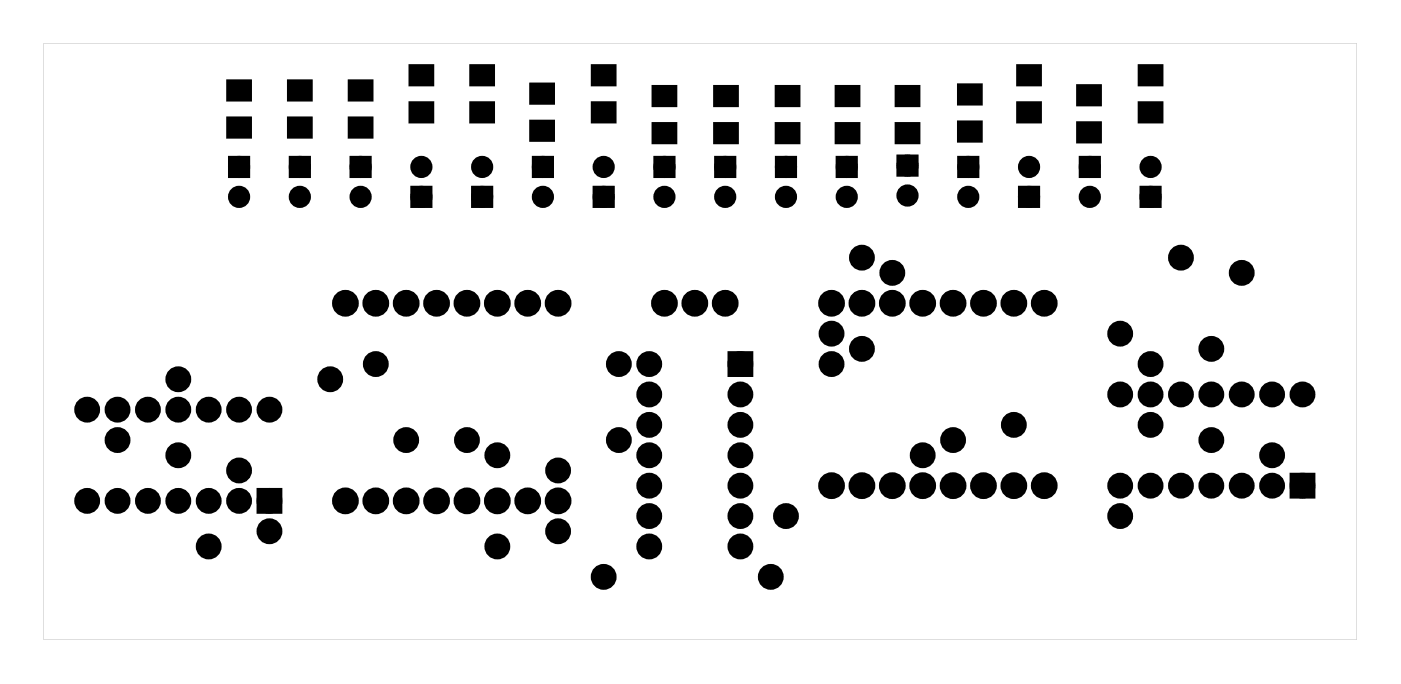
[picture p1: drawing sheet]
<svg xmlns="http://www.w3.org/2000/svg" width="117mm" height="57mm" viewBox="0 0 117 57" stroke-linecap="round" stroke-linejoin="round" font-family="sans-serif">
<g fill="#000">
<path d="M19.4 13.3h1.2v1.2h-1.2zM19 6.8h1.9v1.6h-1.9zM19 9.9h1.9v1.6h-1.9zM24.5 13.3h1.2v1.2h-1.2zM24.1 6.8h1.9v1.6h-1.9zM24.1 9.9h1.9v1.6h-1.9zM29.5 13.3h1.2v1.2h-1.2zM29.2 6.8h1.9v1.6h-1.9zM29.2 9.9h1.9v1.6h-1.9zM34.6 15.8h1.2v1.2h-1.2zM34.3 5.5h1.9v1.6h-1.9zM34.3 8.6h1.9v1.6h-1.9z"/>
<path d="M39.7 15.8h1.2v1.2h-1.2zM39.4 5.5h1.9v1.6h-1.9zM39.4 8.6h1.9v1.6h-1.9zM44.8 13.3h1.2v1.2h-1.2zM44.4 7h1.9v1.6h-1.9zM44.4 10.1h1.9v1.6h-1.9zM49.9 15.8h1.2v1.2h-1.2zM49.5 5.5h1.9v1.6h-1.9zM49.5 8.6h1.9v1.6h-1.9zM54.9 13.3h1.2v1.2h-1.2zM54.6 7.2h1.9v1.6h-1.9zM54.6 10.3h1.9v1.6h-1.9z"/>
<path d="M60 13.3h1.2v1.2h-1.2zM59.7 7.2h1.9v1.6h-1.9zM59.7 10.3h1.9v1.6h-1.9zM65.1 13.3h1.2v1.2h-1.2zM64.9 7.2h1.9v1.6h-1.9zM64.9 10.3h1.9v1.6h-1.9zM70.2 13.3h1.2v1.2h-1.2zM69.9 7.2h1.9v1.6h-1.9zM69.9 10.3h1.9v1.6h-1.9zM75.3 13.2h1.2v1.2h-1.2zM74.9 7.2h1.9v1.6h-1.9zM74.9 10.3h1.9v1.6h-1.9z"/>
<path d="M80.3 13.3h1.2v1.2h-1.2zM80.1 7.1h1.9v1.6h-1.9zM80.1 10.2h1.9v1.6h-1.9zM85.4 15.8h1.2v1.2h-1.2zM85.1 5.5h1.9v1.6h-1.9zM85.1 8.6h1.9v1.6h-1.9zM90.5 13.3h1.2v1.2h-1.2zM90.1 7.2h1.9v1.6h-1.9zM90.1 10.3h1.9v1.6h-1.9zM95.6 15.8h1.2v1.2h-1.2zM95.2 5.5h1.9v1.6h-1.9zM95.2 8.6h1.9v1.6h-1.9z"/>
<path d="M61.2 29.7h1.4v1.4h-1.4zM21.8 41.2h1.4v1.3h-1.4zM108.2 39.9h1.4v1.4h-1.4z"/>
<path d="M3.6 3.6v49.8h109.8v-49.8zM3.6 3.6h109.8v49.8h-109.8z"/>
</g>
<g fill="#000">
<circle cx="20" cy="13.9" r=".6"/>
<circle cx="20" cy="16.4" r=".6"/>
<circle cx="25.1" cy="13.9" r=".6"/>
<circle cx="25.1" cy="16.4" r=".6"/>
<circle cx="30.1" cy="13.9" r=".6"/>
<circle cx="30.1" cy="16.4" r=".6"/>
<circle cx="35.2" cy="13.9" r=".6"/>
<circle cx="35.2" cy="16.4" r=".6"/>
<circle cx="40.3" cy="13.9" r=".6"/>
<circle cx="40.3" cy="16.4" r=".6"/>
<circle cx="45.4" cy="13.9" r=".6"/>
<circle cx="45.4" cy="16.4" r=".6"/>
<circle cx="50.5" cy="13.9" r=".6"/>
<circle cx="50.5" cy="16.4" r=".6"/>
<circle cx="55.5" cy="13.9" r=".6"/>
<circle cx="55.5" cy="16.4" r=".6"/>
<circle cx="60.6" cy="13.9" r=".6"/>
<circle cx="60.6" cy="16.4" r=".6"/>
<circle cx="65.7" cy="13.9" r=".6"/>
<circle cx="65.7" cy="16.4" r=".6"/>
<circle cx="70.8" cy="13.9" r=".6"/>
<circle cx="70.8" cy="16.4" r=".6"/>
<circle cx="75.9" cy="13.8" r=".6"/>
<circle cx="75.9" cy="16.3" r=".6"/>
<circle cx="80.9" cy="13.9" r=".6"/>
<circle cx="80.9" cy="16.4" r=".6"/>
<circle cx="86" cy="13.9" r=".6"/>
<circle cx="86" cy="16.4" r=".6"/>
<circle cx="91.1" cy="13.9" r=".6"/>
<circle cx="91.1" cy="16.4" r=".6"/>
<circle cx="96.2" cy="13.9" r=".6"/>
<circle cx="96.2" cy="16.4" r=".6"/>
<circle cx="7.3" cy="34.2" r=".7"/>
<circle cx="9.8" cy="34.2" r=".7"/>
<circle cx="9.8" cy="36.8" r=".7"/>
<circle cx="12.4" cy="34.2" r=".7"/>
<circle cx="14.9" cy="34.2" r=".7"/>
<circle cx="14.9" cy="38" r=".7"/>
<circle cx="14.9" cy="31.7" r=".7"/>
<circle cx="17.4" cy="34.2" r=".7"/>
<circle cx="20" cy="34.2" r=".7"/>
<circle cx="20" cy="39.3" r=".7"/>
<circle cx="22.5" cy="34.2" r=".7"/>
<circle cx="27.6" cy="31.7" r=".7"/>
<circle cx="28.9" cy="25.3" r=".74"/>
<circle cx="31.4" cy="25.3" r=".74"/>
<circle cx="31.4" cy="30.4" r=".7"/>
<circle cx="34" cy="25.3" r=".74"/>
<circle cx="34" cy="36.8" r=".7"/>
<circle cx="36.5" cy="25.3" r=".74"/>
<circle cx="39" cy="25.3" r=".74"/>
<circle cx="39" cy="36.8" r=".7"/>
<circle cx="41.6" cy="25.3" r=".74"/>
<circle cx="41.6" cy="38" r=".7"/>
<circle cx="44.1" cy="25.3" r=".74"/>
<circle cx="46.7" cy="25.3" r=".74"/>
<circle cx="46.7" cy="39.3" r=".7"/>
<circle cx="51.7" cy="36.8" r=".7"/>
<circle cx="51.7" cy="30.4" r=".7"/>
<circle cx="54.3" cy="38" r=".7"/>
<circle cx="54.3" cy="30.4" r=".7"/>
<circle cx="54.3" cy="35.5" r=".7"/>
<circle cx="54.3" cy="33" r=".7"/>
<circle cx="55.5" cy="25.3" r=".74"/>
<circle cx="58.1" cy="25.3" r=".74"/>
<circle cx="60.6" cy="25.3" r=".74"/>
<circle cx="61.9" cy="38" r=".7"/>
<circle cx="61.9" cy="35.5" r=".7"/>
<circle cx="61.9" cy="30.4" r=".7"/>
<circle cx="61.9" cy="33" r=".7"/>
<circle cx="69.5" cy="25.3" r=".74"/>
<circle cx="69.5" cy="27.9" r=".7"/>
<circle cx="69.5" cy="30.4" r=".7"/>
<circle cx="72.1" cy="25.3" r=".74"/>
<circle cx="72.1" cy="21.5" r=".7"/>
<circle cx="72.1" cy="29.1" r=".7"/>
<circle cx="74.6" cy="25.3" r=".74"/>
<circle cx="74.6" cy="22.8" r=".7"/>
<circle cx="77.1" cy="25.3" r=".74"/>
<circle cx="77.1" cy="38" r=".7"/>
<circle cx="79.7" cy="25.3" r=".74"/>
<circle cx="79.7" cy="36.8" r=".7"/>
<circle cx="82.2" cy="25.3" r=".74"/>
<circle cx="84.8" cy="25.3" r=".74"/>
<circle cx="84.8" cy="35.5" r=".7"/>
<circle cx="87.3" cy="25.3" r=".74"/>
<circle cx="93.6" cy="33" r=".7"/>
<circle cx="93.6" cy="27.9" r=".7"/>
<circle cx="96.2" cy="33" r=".7"/>
<circle cx="96.2" cy="30.4" r=".7"/>
<circle cx="96.2" cy="35.5" r=".7"/>
<circle cx="98.7" cy="33" r=".7"/>
<circle cx="98.7" cy="21.5" r=".7"/>
<circle cx="101.3" cy="33" r=".7"/>
<circle cx="101.3" cy="36.8" r=".7"/>
<circle cx="101.3" cy="29.1" r=".7"/>
<circle cx="103.8" cy="33" r=".7"/>
<circle cx="103.8" cy="22.8" r=".7"/>
<circle cx="106.3" cy="33" r=".7"/>
<circle cx="106.3" cy="38" r=".7"/>
<circle cx="108.9" cy="33" r=".7"/>
<circle cx="7.3" cy="41.8" r=".7"/>
<circle cx="9.8" cy="41.8" r=".7"/>
<circle cx="12.4" cy="41.8" r=".7"/>
<circle cx="14.9" cy="41.8" r=".7"/>
<circle cx="17.4" cy="41.8" r=".7"/>
<circle cx="17.4" cy="45.7" r=".7"/>
<circle cx="20" cy="41.8" r=".7"/>
<circle cx="22.5" cy="41.8" r=".7"/>
<circle cx="22.5" cy="44.4" r=".7"/>
<circle cx="28.9" cy="41.8" r=".74"/>
<circle cx="31.4" cy="41.8" r=".74"/>
<circle cx="34" cy="41.8" r=".74"/>
<circle cx="36.5" cy="41.8" r=".74"/>
<circle cx="39" cy="41.8" r=".74"/>
<circle cx="41.6" cy="41.8" r=".74"/>
<circle cx="41.6" cy="45.7" r=".7"/>
<circle cx="44.1" cy="41.8" r=".74"/>
<circle cx="46.7" cy="41.8" r=".74"/>
<circle cx="46.7" cy="44.4" r=".7"/>
<circle cx="50.5" cy="48.2" r=".7"/>
<circle cx="54.3" cy="40.6" r=".7"/>
<circle cx="54.3" cy="45.7" r=".7"/>
<circle cx="54.3" cy="43.1" r=".7"/>
<circle cx="61.9" cy="45.7" r=".7"/>
<circle cx="61.9" cy="40.6" r=".7"/>
<circle cx="61.9" cy="43.1" r=".7"/>
<circle cx="64.4" cy="48.2" r=".7"/>
<circle cx="65.7" cy="43.1" r=".7"/>
<circle cx="69.5" cy="40.6" r=".74"/>
<circle cx="72.1" cy="40.6" r=".74"/>
<circle cx="74.6" cy="40.6" r=".74"/>
<circle cx="77.1" cy="40.6" r=".74"/>
<circle cx="79.7" cy="40.6" r=".74"/>
<circle cx="82.2" cy="40.6" r=".74"/>
<circle cx="84.8" cy="40.6" r=".74"/>
<circle cx="87.3" cy="40.6" r=".74"/>
<circle cx="93.6" cy="40.6" r=".7"/>
<circle cx="93.6" cy="43.1" r=".7"/>
<circle cx="96.2" cy="40.6" r=".7"/>
<circle cx="98.7" cy="40.6" r=".7"/>
<circle cx="101.3" cy="40.6" r=".7"/>
<circle cx="103.8" cy="40.6" r=".7"/>
<circle cx="106.3" cy="40.6" r=".7"/>
<circle cx="108.9" cy="40.6" r=".7"/>
</g>
<g fill="none" stroke="#000" stroke-width=".76" stroke-linecap="butt">
<path d="M61.2 29.7h1.4v1.4h-1.4zM108.2 39.9h1.4v1.4h-1.4zM21.8 41.2h1.4v1.3h-1.4z"/>
<circle cx="7.3" cy="34.2" r=".7"/>
<circle cx="9.8" cy="34.2" r=".7"/>
<circle cx="9.8" cy="36.8" r=".7"/>
<circle cx="12.4" cy="34.2" r=".7"/>
<circle cx="14.9" cy="34.2" r=".7"/>
<circle cx="14.9" cy="38" r=".7"/>
<circle cx="14.9" cy="31.7" r=".7"/>
<circle cx="17.4" cy="34.2" r=".7"/>
<circle cx="20" cy="34.2" r=".7"/>
<circle cx="20" cy="39.3" r=".7"/>
<circle cx="22.5" cy="34.2" r=".7"/>
<circle cx="27.6" cy="31.7" r=".7"/>
<circle cx="28.9" cy="25.3" r=".74"/>
<circle cx="31.4" cy="25.3" r=".74"/>
<circle cx="31.4" cy="30.4" r=".7"/>
<circle cx="34" cy="25.3" r=".74"/>
<circle cx="34" cy="36.8" r=".7"/>
<circle cx="36.5" cy="25.3" r=".74"/>
<circle cx="39" cy="25.3" r=".74"/>
<circle cx="39" cy="36.8" r=".7"/>
<circle cx="41.6" cy="25.3" r=".74"/>
<circle cx="41.6" cy="38" r=".7"/>
<circle cx="44.1" cy="25.3" r=".74"/>
<circle cx="46.7" cy="25.3" r=".74"/>
<circle cx="46.7" cy="39.3" r=".7"/>
<circle cx="51.7" cy="30.4" r=".7"/>
<circle cx="51.7" cy="36.8" r=".7"/>
<circle cx="54.3" cy="30.4" r=".7"/>
<circle cx="54.3" cy="38" r=".7"/>
<circle cx="54.3" cy="35.5" r=".7"/>
<circle cx="54.3" cy="33" r=".7"/>
<circle cx="55.5" cy="25.3" r=".74"/>
<circle cx="58.1" cy="25.3" r=".74"/>
<circle cx="60.6" cy="25.3" r=".74"/>
<circle cx="61.9" cy="30.4" r=".7"/>
<circle cx="61.9" cy="38" r=".7"/>
<circle cx="61.9" cy="33" r=".7"/>
<circle cx="61.9" cy="35.5" r=".7"/>
<circle cx="69.5" cy="25.3" r=".74"/>
<circle cx="69.5" cy="30.4" r=".7"/>
<circle cx="69.5" cy="27.9" r=".7"/>
<circle cx="72.1" cy="25.3" r=".74"/>
<circle cx="72.1" cy="21.5" r=".7"/>
<circle cx="72.1" cy="29.1" r=".7"/>
<circle cx="74.6" cy="25.3" r=".74"/>
<circle cx="74.6" cy="22.8" r=".7"/>
<circle cx="77.1" cy="25.3" r=".74"/>
<circle cx="77.1" cy="38" r=".7"/>
<circle cx="79.7" cy="25.3" r=".74"/>
<circle cx="79.7" cy="36.8" r=".7"/>
<circle cx="82.2" cy="25.3" r=".74"/>
<circle cx="84.8" cy="25.3" r=".74"/>
<circle cx="84.8" cy="35.5" r=".7"/>
<circle cx="87.3" cy="25.3" r=".74"/>
<circle cx="93.6" cy="33" r=".7"/>
<circle cx="93.6" cy="27.9" r=".7"/>
<circle cx="96.2" cy="33" r=".7"/>
<circle cx="96.2" cy="35.5" r=".7"/>
<circle cx="96.2" cy="30.4" r=".7"/>
<circle cx="98.7" cy="33" r=".7"/>
<circle cx="98.7" cy="21.5" r=".7"/>
<circle cx="101.3" cy="33" r=".7"/>
<circle cx="101.3" cy="36.8" r=".7"/>
<circle cx="101.3" cy="29.1" r=".7"/>
<circle cx="103.8" cy="33" r=".7"/>
<circle cx="103.8" cy="22.8" r=".7"/>
<circle cx="106.3" cy="33" r=".7"/>
<circle cx="106.3" cy="38" r=".7"/>
<circle cx="108.9" cy="33" r=".7"/>
<circle cx="7.3" cy="41.8" r=".7"/>
<circle cx="9.8" cy="41.8" r=".7"/>
<circle cx="12.4" cy="41.8" r=".7"/>
<circle cx="14.9" cy="41.8" r=".7"/>
<circle cx="17.4" cy="41.8" r=".7"/>
<circle cx="17.4" cy="45.7" r=".7"/>
<circle cx="20" cy="41.8" r=".7"/>
<circle cx="22.5" cy="41.8" r=".7"/>
<circle cx="22.5" cy="44.4" r=".7"/>
<circle cx="28.9" cy="41.8" r=".74"/>
<circle cx="31.4" cy="41.8" r=".74"/>
<circle cx="34" cy="41.8" r=".74"/>
<circle cx="36.5" cy="41.8" r=".74"/>
<circle cx="39" cy="41.8" r=".74"/>
<circle cx="41.6" cy="41.8" r=".74"/>
<circle cx="41.6" cy="45.7" r=".7"/>
<circle cx="44.1" cy="41.8" r=".74"/>
<circle cx="46.7" cy="41.8" r=".74"/>
<circle cx="46.7" cy="44.4" r=".7"/>
<circle cx="50.5" cy="48.2" r=".7"/>
<circle cx="54.3" cy="40.6" r=".7"/>
<circle cx="54.3" cy="43.1" r=".7"/>
<circle cx="54.3" cy="45.7" r=".7"/>
<circle cx="61.9" cy="45.7" r=".7"/>
<circle cx="61.9" cy="43.1" r=".7"/>
<circle cx="61.9" cy="40.6" r=".7"/>
<circle cx="64.4" cy="48.2" r=".7"/>
<circle cx="65.7" cy="43.1" r=".7"/>
<circle cx="69.5" cy="40.6" r=".74"/>
<circle cx="72.1" cy="40.6" r=".74"/>
<circle cx="74.6" cy="40.6" r=".74"/>
<circle cx="77.1" cy="40.6" r=".74"/>
<circle cx="79.7" cy="40.6" r=".74"/>
<circle cx="82.2" cy="40.6" r=".74"/>
<circle cx="84.8" cy="40.6" r=".74"/>
<circle cx="87.3" cy="40.6" r=".74"/>
<circle cx="93.6" cy="40.6" r=".7"/>
<circle cx="93.6" cy="43.1" r=".7"/>
<circle cx="96.2" cy="40.6" r=".7"/>
<circle cx="98.7" cy="40.6" r=".7"/>
<circle cx="101.3" cy="40.6" r=".7"/>
<circle cx="103.8" cy="40.6" r=".7"/>
<circle cx="106.3" cy="40.6" r=".7"/>
<circle cx="108.9" cy="40.6" r=".7"/>
</g>
<g fill="none" stroke="#000" stroke-width=".65" stroke-linecap="butt">
<path d="M19.4 13.3h1.2v1.2h-1.2zM24.5 13.3h1.2v1.2h-1.2zM29.5 13.3h1.2v1.2h-1.2zM34.6 15.8h1.2v1.2h-1.2zM39.7 15.8h1.2v1.2h-1.2zM44.8 13.3h1.2v1.2h-1.2zM49.9 15.8h1.2v1.2h-1.2zM54.9 13.3h1.2v1.2h-1.2zM60 13.3h1.2v1.2h-1.2zM65.1 13.3h1.2v1.2h-1.2zM70.2 13.3h1.2v1.2h-1.2zM75.3 13.2h1.2v1.2h-1.2z"/>
<path d="M80.3 13.3h1.2v1.2h-1.2zM85.4 15.8h1.2v1.2h-1.2zM90.5 13.3h1.2v1.2h-1.2zM95.6 15.8h1.2v1.2h-1.2z"/>
<circle cx="20" cy="13.9" r=".6"/>
<circle cx="20" cy="16.4" r=".6"/>
<circle cx="25.1" cy="13.9" r=".6"/>
<circle cx="25.1" cy="16.4" r=".6"/>
<circle cx="30.1" cy="13.9" r=".6"/>
<circle cx="30.1" cy="16.4" r=".6"/>
<circle cx="35.2" cy="13.9" r=".6"/>
<circle cx="35.2" cy="16.4" r=".6"/>
<circle cx="40.3" cy="13.9" r=".6"/>
<circle cx="40.3" cy="16.4" r=".6"/>
<circle cx="45.4" cy="13.9" r=".6"/>
<circle cx="45.4" cy="16.4" r=".6"/>
<circle cx="50.5" cy="13.9" r=".6"/>
<circle cx="50.5" cy="16.4" r=".6"/>
<circle cx="55.5" cy="13.9" r=".6"/>
<circle cx="55.5" cy="16.4" r=".6"/>
<circle cx="60.6" cy="13.9" r=".6"/>
<circle cx="60.6" cy="16.4" r=".6"/>
<circle cx="65.7" cy="13.9" r=".6"/>
<circle cx="65.7" cy="16.4" r=".6"/>
<circle cx="70.8" cy="13.9" r=".6"/>
<circle cx="70.8" cy="16.4" r=".6"/>
<circle cx="75.9" cy="13.8" r=".6"/>
<circle cx="75.9" cy="16.3" r=".6"/>
<circle cx="80.9" cy="13.9" r=".6"/>
<circle cx="80.9" cy="16.4" r=".6"/>
<circle cx="86" cy="13.9" r=".6"/>
<circle cx="86" cy="16.4" r=".6"/>
<circle cx="91.1" cy="13.9" r=".6"/>
<circle cx="91.1" cy="16.4" r=".6"/>
<circle cx="96.2" cy="13.9" r=".6"/>
<circle cx="96.2" cy="16.4" r=".6"/>
</g>
<g fill="none" stroke="#000" stroke-width=".25">
<path d="M19 6.8h1.9v1.6h-1.9zM19 9.9h1.9v1.6h-1.9zM24.1 6.8h1.9v1.6h-1.9zM24.1 9.9h1.9v1.6h-1.9zM29.2 6.8h1.9v1.6h-1.9zM29.2 9.9h1.9v1.6h-1.9zM34.3 5.5h1.9v1.6h-1.9zM34.3 8.6h1.9v1.6h-1.9zM39.4 5.5h1.9v1.6h-1.9zM39.4 8.6h1.9v1.6h-1.9zM44.4 7h1.9v1.6h-1.9zM44.4 10.1h1.9v1.6h-1.9z"/>
<path d="M49.5 5.5h1.9v1.6h-1.9zM49.5 8.6h1.9v1.6h-1.9zM54.6 7.2h1.9v1.6h-1.9zM54.6 10.3h1.9v1.6h-1.9zM59.7 7.2h1.9v1.6h-1.9zM59.7 10.3h1.9v1.6h-1.9zM64.9 7.2h1.9v1.6h-1.9zM64.9 10.3h1.9v1.6h-1.9zM69.9 7.2h1.9v1.6h-1.9zM69.9 10.3h1.9v1.6h-1.9zM74.9 7.2h1.9v1.6h-1.9zM74.9 10.3h1.9v1.6h-1.9z"/>
<path d="M80.1 7.1h1.9v1.6h-1.9zM80.1 10.2h1.9v1.6h-1.9zM85.1 5.5h1.9v1.6h-1.9zM85.1 8.6h1.9v1.6h-1.9zM90.1 7.2h1.9v1.6h-1.9zM90.1 10.3h1.9v1.6h-1.9zM95.2 5.5h1.9v1.6h-1.9zM95.2 8.6h1.9v1.6h-1.9z"/>
</g>
</svg>
